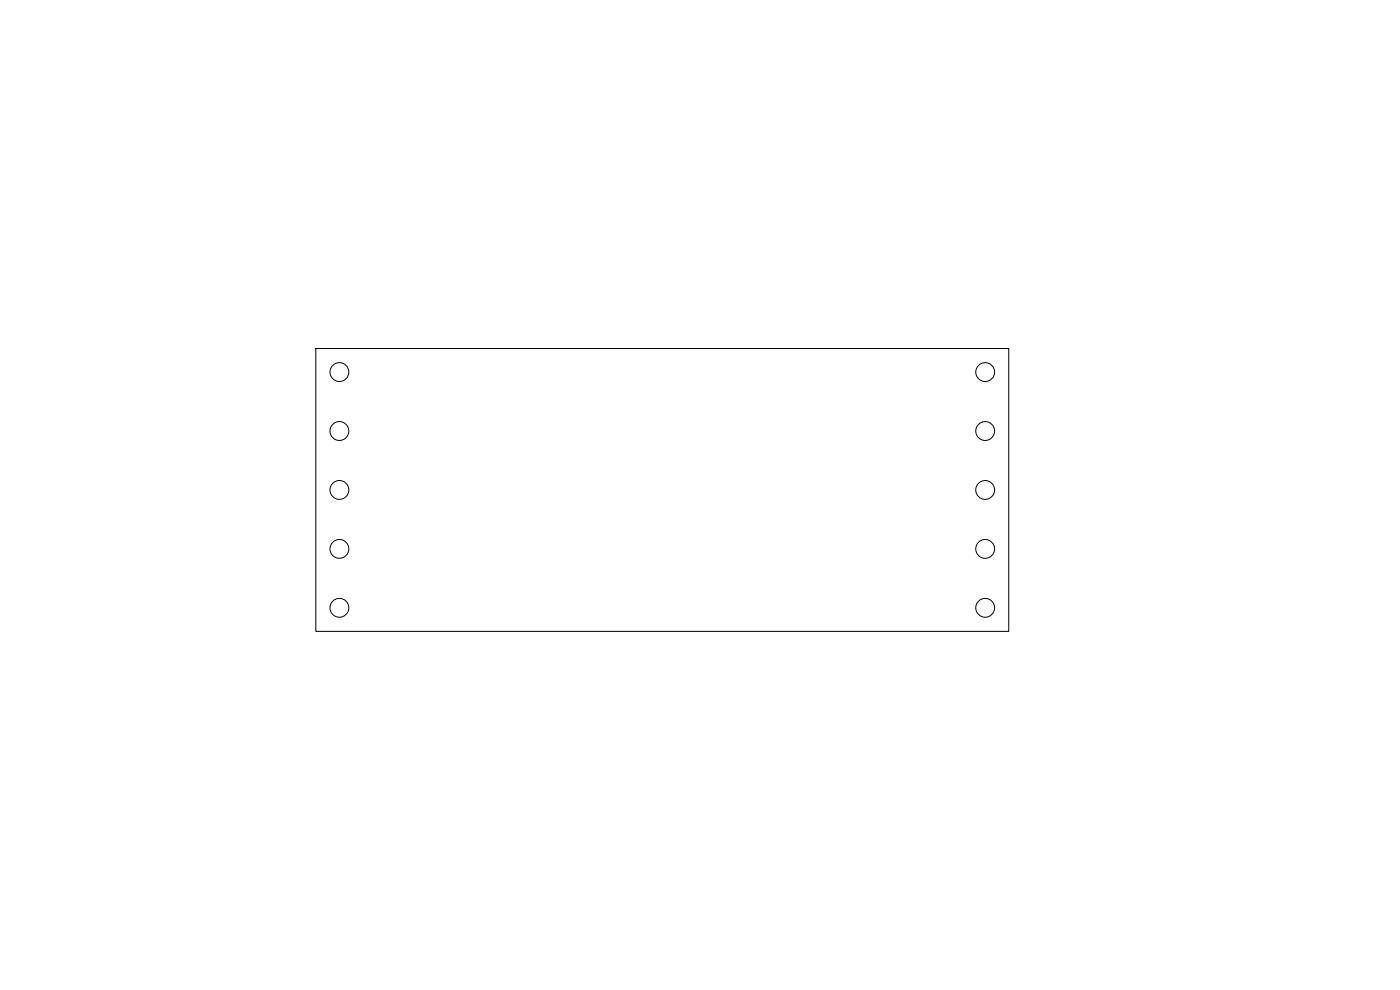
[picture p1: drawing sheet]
<svg xmlns="http://www.w3.org/2000/svg" width="297mm" height="210mm" viewBox="0 0 297 210" stroke-linecap="round" stroke-linejoin="round" font-family="sans-serif">
<g fill="none" stroke="#000" stroke-width=".21">
<path d="M67 73.9h147v60h-147z"/>
<circle cx="72" cy="78.9" r="2"/>
<circle cx="209" cy="78.9" r="2"/>
<circle cx="72" cy="91.4" r="2"/>
<circle cx="209" cy="91.4" r="2"/>
<circle cx="72" cy="116.4" r="2"/>
<circle cx="72" cy="103.9" r="2"/>
<circle cx="209" cy="116.4" r="2"/>
<circle cx="209" cy="103.9" r="2"/>
<circle cx="72" cy="128.9" r="2"/>
<circle cx="209" cy="128.9" r="2"/>
</g>
</svg>
